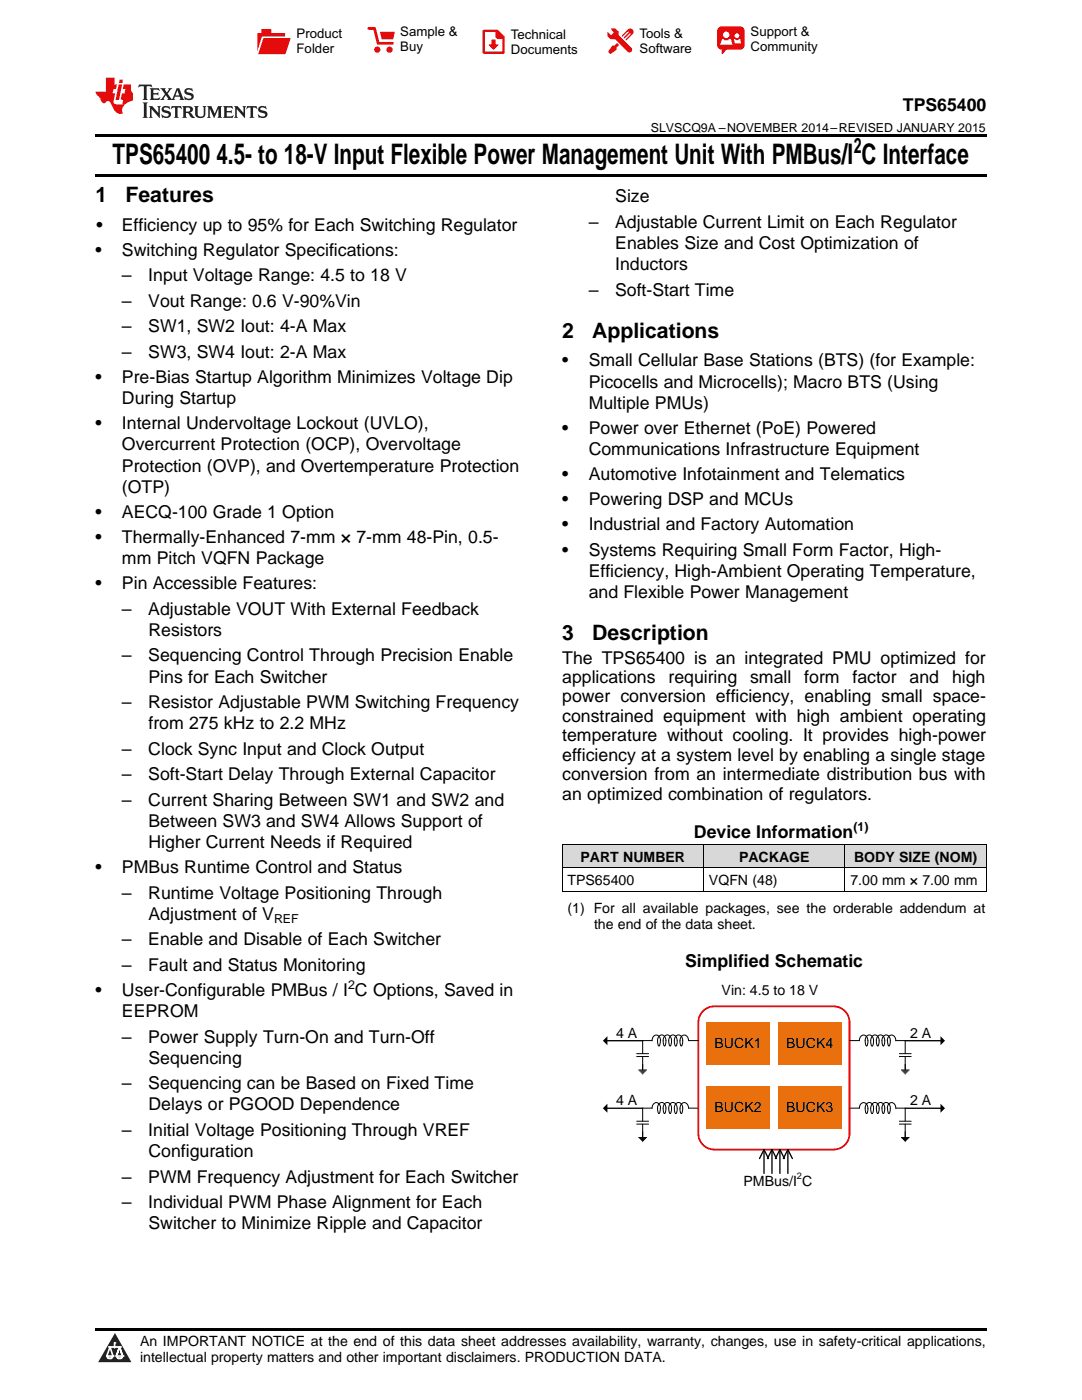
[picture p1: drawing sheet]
<svg xmlns="http://www.w3.org/2000/svg" width="216mm" height="279mm" viewBox="0 0 216 279" stroke-linecap="round" stroke-linejoin="round" font-family="sans-serif">
<defs><g id="words">
<g font-size="5.6">
<text x="22.5" y="32.8">TPS65400</text>
<text x="43.2" y="32.8">4.5- to 18-V Input Flexible Power Management Unit With PMBus/I C Interface</text>
</g>
<g font-size="4.2">
<text x="170.4" y="30.6">2</text>
<text x="19" y="40.4">1</text>
<text x="25" y="40.4">Features</text>
<text x="112.2" y="67.4">2</text>
<text x="118.2" y="67.4">Applications</text>
<text x="112.2" y="127.8">3</text>
<text x="118.2" y="127.8">Description</text>
</g>
<g font-size="3.5">
<text x="180.2" y="22.2">TPS65400</text>
<text x="122.8" y="40.4">Size</text>
<text x="19.2" y="46.1">•</text>
<text x="24.3" y="46.1">Efficiency up to 95% for Each Switching Regulator</text>
<text x="117.5" y="45.4">–</text>
<text x="122.7" y="45.4">Adjustable Current Limit on Each Regulator</text>
<text x="19" y="51.1">•</text>
<text x="24.3" y="51.1">Switching Regulator Specifications:</text>
<text x="122.8" y="49.7">Enables Size and Cost Optimization of</text>
<text x="122.8" y="53.9">Inductors</text>
<text x="24.3" y="56.2">–</text>
<text x="29.6" y="56.2">Input Voltage Range: 4.5 to 18 V</text>
<text x="117.5" y="59">–</text>
<text x="122.7" y="59">Soft-Start Time</text>
<text x="24.3" y="61.2">–</text>
<text x="29.6" y="61.2">Vout Range: 0.6 V-90%Vin</text>
<text x="24.3" y="66.3">–</text>
<text x="24.3" y="71.4">–</text>
<text x="29.6" y="66.3">SW1, SW2 Iout: 4-A Max</text>
<text x="29.6" y="71.4">SW3, SW4 Iout: 2-A Max</text>
<text x="19" y="76.4">•</text>
<text x="24.3" y="76.4">Pre-Bias Startup Algorithm Minimizes Voltage Dip</text>
<text x="112.2" y="73.1">•</text>
<text x="117.5" y="73.1">Small Cellular Base Stations (BTS) (for Example:</text>
<text x="117.5" y="77.4">Picocells and Microcells); Macro BTS (Using</text>
<text x="24.3" y="80.6">During Startup</text>
<text x="117.5" y="81.6">Multiple PMUs)</text>
<text x="19" y="85.7">•</text>
<text x="24.3" y="85.7">Internal Undervoltage Lockout (UVLO),</text>
<text x="24.3" y="89.9">Overcurrent Protection (OCP), Overvoltage</text>
<text x="112.2" y="86.6">•</text>
<text x="117.5" y="86.6">Power over Ethernet (PoE) Powered</text>
<text x="24.3" y="94.1">Protection (OVP), and Overtemperature Protection</text>
<text x="112.2" y="95.8">•</text>
<text x="117.5" y="90.8">Communications Infrastructure Equipment</text>
<text x="117.5" y="95.8">Automotive Infotainment and Telematics</text>
<text x="24.3" y="98.4">(OTP)</text>
<text x="112.2" y="100.9">•</text>
<text x="117.5" y="100.9">Powering DSP and MCUs</text>
<text x="19" y="103.4">•</text>
<text x="24.3" y="103.4">AECQ-100 Grade 1 Option</text>
<text x="112.2" y="105.9">•</text>
<text x="117.5" y="105.9">Industrial and Factory Automation</text>
<text x="19" y="108.4">•</text>
<text x="24.3" y="108.4">Thermally-Enhanced 7-mm × 7-mm 48-Pin, 0.5-</text>
<text x="24.3" y="112.6">mm Pitch VQFN Package</text>
<text x="112.2" y="110.9">•</text>
<text x="117.5" y="110.9">Systems Requiring Small Form Factor, High-</text>
<text x="19" y="117.6">•</text>
<text x="24.3" y="117.6">Pin Accessible Features:</text>
<text x="117.5" y="115.1">Efficiency, High-Ambient Operating Temperature,</text>
<text x="117.5" y="119.3">and Flexible Power Management</text>
<text x="24.3" y="122.7">–</text>
<text x="29.6" y="122.7">Adjustable VOUT With External Feedback</text>
<text x="29.6" y="126.9">Resistors</text>
<text x="24.3" y="132">–</text>
<text x="29.6" y="132">Sequencing Control Through Precision Enable</text>
<text x="29.6" y="136.2">Pins for Each Switcher</text>
<text x="112.2" y="132.4">The TPS65400 is an integrated PMU optimized for</text>
<text x="112.2" y="136.3">applications</text>
<text x="133.4" y="136.3">requiring</text>
<text x="149.7" y="136.3">small</text>
<text x="160.5" y="136.3">form</text>
<text x="170.1" y="136.3">factor</text>
<text x="181.5" y="136.3">and</text>
<text x="190" y="136.3">high</text>
<text x="24.3" y="141.3">–</text>
<text x="29.6" y="141.3">Resistor Adjustable PWM Switching Frequency</text>
<text x="112.2" y="140.2">power conversion efficiency, enabling small space-</text>
<text x="29.6" y="145.6">from 275 kHz to 2.2 MHz</text>
<text x="112.2" y="144.1">constrained equipment with high ambient operating</text>
<text x="112.2" y="148">temperature without cooling. It provides high-power</text>
<text x="24.3" y="150.6">–</text>
<text x="24.3" y="155.7">–</text>
<text x="29.6" y="150.6">Clock Sync Input and Clock Output</text>
<text x="29.6" y="155.7">Soft-Start Delay Through External Capacitor</text>
<text x="112.2" y="151.8">efficiency at a system level by enabling a single stage</text>
<text x="112.2" y="155.7">conversion from an intermediate distribution bus with</text>
<text x="24.3" y="160.8">–</text>
<text x="29.6" y="160.8">Current Sharing Between SW1 and SW2 and</text>
<text x="112.2" y="159.6">an optimized combination of regulators.</text>
<text x="29.6" y="165">Between SW3 and SW4 Allows Support of</text>
<text x="138.5" y="167.3">Device Information</text>
<text x="29.6" y="169.3">Higher Current Needs if Required</text>
<text x="19" y="174.3">•</text>
<text x="24.3" y="174.3">PMBus Runtime Control and Status</text>
<text x="24.3" y="179.4">–</text>
<text x="29.6" y="179.4">Runtime Voltage Positioning Through</text>
<text x="29.6" y="183.6">Adjustment of V</text>
<text x="24.3" y="188.7">–</text>
<text x="29.6" y="188.7">Enable and Disable of Each Switcher</text>
<text x="24.3" y="193.7">–</text>
<text x="29.6" y="193.7">Fault and Status Monitoring</text>
<text x="136.7" y="193.1">Simplified Schematic</text>
<text x="19" y="198.8">•</text>
<text x="24.3" y="198.8">User-Configurable PMBus / I C Options, Saved in</text>
<text x="24.3" y="203">EEPROM</text>
<text x="24.3" y="208.1">–</text>
<text x="29.6" y="208.1">Power Supply Turn-On and Turn-Off</text>
<text x="29.6" y="212.3">Sequencing</text>
<text x="24.3" y="217.4">–</text>
<text x="29.6" y="217.4">Sequencing can be Based on Fixed Time</text>
<text x="29.6" y="221.6">Delays or PGOOD Dependence</text>
<text x="24.3" y="226.7">–</text>
<text x="29.6" y="226.7">Initial Voltage Positioning Through VREF</text>
<text x="29.6" y="230.9">Configuration</text>
<text x="24.3" y="236">–</text>
<text x="29.6" y="236">PWM Frequency Adjustment for Each Switcher</text>
<text x="24.3" y="241.1">–</text>
<text x="29.6" y="241.1">Individual PWM Phase Alignment for Each</text>
<text x="29.6" y="245.3">Switcher to Minimize Ripple and Capacitor</text>
</g>
<g font-size="2.8">
<text x="115.8" y="172">PART NUMBER</text>
<text x="147.5" y="172">PACKAGE</text>
<text x="170.4" y="172">BODY SIZE (NOM)</text>
<text x="113.2" y="176.6">TPS65400</text>
<text x="141.5" y="176.6">VQFN (48)</text>
<text x="169.7" y="176.6">7.00 mm × 7.00 mm</text>
<text x="113.2" y="182.1">(1) For all available packages, see the orderable addendum at</text>
<text x="118.5" y="185.3">the end of the data sheet.</text>
<text x="144" y="198.5">Vin: 4.5 to 18 V</text>
<text x="123" y="207.1">4 A</text>
<text x="142.6" y="209.1">BUCK1</text>
<text x="156.9" y="209.1">BUCK4</text>
<text x="181.6" y="207.1">2 A</text>
<text x="123" y="220.6">4 A</text>
<text x="142.6" y="221.9">BUCK2</text>
<text x="156.9" y="221.9">BUCK3</text>
<text x="181.6" y="220.6">2 A</text>
<text x="148.4" y="236.6">PMBus/I C</text>
<text x="27.9" y="268.6">An IMPORTANT NOTICE at the end of this data sheet addresses availability, warranty, changes, use in safety-critical applications,</text>
<text x="27.9" y="271.8">intellectual property matters and other important disclaimers. PRODUCTION DATA.</text>
</g>
<g font-size="2.6">
<text x="59.2" y="7.6">Product</text>
<text x="59.2" y="10.6">Folder</text>
<text x="79.9" y="7.3">Sample &amp;</text>
<text x="79.9" y="10.2">Buy</text>
<text x="101.9" y="7.8">Technical</text>
<text x="101.9" y="10.8">Documents</text>
<text x="127.6" y="7.6">Tools &amp;</text>
<text x="127.6" y="10.6">Software</text>
<text x="149.8" y="7.2">Support &amp;</text>
<text x="149.8" y="10.2">Community</text>
</g>
<g font-size="2.5">
<text x="129.9" y="26.3">SLVSCQ9A –NOVEMBER 2014–REVISED JANUARY 2015</text>
<text x="170.3" y="165.9">(1)</text>
<text x="54.7" y="184.3">REF</text>
<text x="69.5" y="197.3">2</text>
</g>
<text font-size="1.8" x="159" y="235.3">2</text>
</g></defs>
<g fill="#d8d8d8">
<path d="M112.2 168.6h28.2v4.6h-28.2z"/>
<path d="M140.4 168.6h28.2v4.6h-28.2z"/>
<path d="M168.6 168.6h28.2v4.6h-28.2z"/>
</g>
<path d="M22.9 266l3.3 5.9h-6.6z" fill="#231f20"/>
<path d="M21.3 270.6h1.2l-.3 .5h-.3a.53 .53 0 0 1-.6-.5z" fill-rule="evenodd" fill="#fff"/>
<path d="M21.3 270.6h1.2l-.3 .5h-.3a.53 .53 0 0 1-.6-.5z" fill="none" stroke="#231f20" stroke-width=".33"/>
<path d="M21.3 270.6l1.2 .1-.3 .4h-.5z" fill="none" stroke="#fff" stroke-width=".33"/>
<path d="M22.9 268.9h.1" fill="none" stroke="#fff" stroke-width=".33"/>
<path d="M22.9 268v.9z" fill="#fff"/>
<path d="M22.9 268v.9z" fill="none" stroke="#fff" stroke-width=".33"/>
<circle cx="22.9" cy="268" r=".16" fill="#fff"/>
<path d="M21.8 268.8h.1" fill="none" stroke="#fff" stroke-width=".33"/>
<path d="M21.8 268.8h2.2z" fill="#fff"/>
<path d="M21.8 268.8h2.2z" fill="none" stroke="#fff" stroke-width=".33"/>
<circle cx="24" cy="268.8" r=".16" fill="#fff"/>
<path d="M23.2 270.6h.1" fill="none" stroke="#fff" stroke-width=".33"/>
<path d="M23.8 268.8l-.6 1.8z" fill="#fff"/>
<path d="M23.8 268.8l-.6 1.8z" fill="none" stroke="#fff" stroke-width=".33"/>
<path d="M23.8 268.8l.7 1.8z" fill="#fff"/>
<path d="M23.8 268.8l.7 1.8z" fill="none" stroke="#fff" stroke-width=".33"/>
<path d="M24.4 270.6h.1" fill="none" stroke="#fff" stroke-width=".33"/>
<circle cx="21.3" cy="270.6" r=".16" fill="#fff"/>
<path d="M22 268.8l-.7 1.8z" fill="#fff"/>
<path d="M22 268.8l-.7 1.8z" fill="none" stroke="#fff" stroke-width=".33"/>
<path d="M22 268.8l.5 1.8z" fill="#fff"/>
<path d="M22 268.8l.5 1.8z" fill="none" stroke="#fff" stroke-width=".33"/>
<circle cx="22.5" cy="270.6" r=".16" fill="#fff"/>
<path d="M23.3 270.6h1.2a.63 .63 0 0 1-.6 .5 .63 .63 0 0 1-.6-.5z" fill-rule="evenodd" fill="#fff"/>
<path d="M23.3 270.6h1.2a.63 .63 0 0 1-.6 .5 .63 .63 0 0 1-.6-.5z" fill="none" stroke="#231f20" stroke-width=".33"/>
<path d="M23.3 270.6h1.2l-.4 .5h-.5z" fill="none" stroke="#fff" stroke-width=".33"/>
<path d="M23.2 270.6h.1" fill="none" stroke="#fff" stroke-width=".33"/>
<circle cx="24.5" cy="270.6" r=".16" fill="#fff"/>
<path d="M19 265.1h177.8v.5h-177.8z" fill="#000"/>
<path d="M140.3 201.8a3.2 3.2 0 0 1 2.2-1h23.8a3.2 3.2 0 0 1 3.2 3.2v22.2a3.2 3.2 0 0 1-3.2 3.2h-23.8a3.2 3.2 0 0 1-3.1-3.2v-22.2a3.2 3.2 0 0 1 .9-2.2z" fill-rule="evenodd" fill="#fff"/>
<path d="M140.3 201.8a3.2 3.2 0 0 1 2.2-1h23.8a3.2 3.2 0 0 1 3.2 3.2v22.2a3.2 3.2 0 0 1-3.2 3.2h-23.8a3.2 3.2 0 0 1-3.1-3.2v-22.2a3.2 3.2 0 0 1 .9-2.2z" fill="none" stroke="#f00" stroke-width=".35"/>
<g fill="#ea700d">
<path d="M140.9 204h12.7v8.5h-12.7z" fill-rule="evenodd"/>
<path d="M155.2 204h12.7v8.5h-12.7z" fill-rule="evenodd"/>
<path d="M140.9 216.9h12.7v8.4h-12.7z" fill-rule="evenodd"/>
<path d="M155.2 216.9h12.7v8.4h-12.7z" fill-rule="evenodd"/>
</g>
<path d="M121 207.7h7.2M180.6 207.7h7.2M121 221.2h7.2M151.5 231.2l.9-1.8 .9 1.8M152.4 229.4v4.8M153.1 231.2l.9-1.8 .9 1.8M154 229.4v4.8M154.7 231.2l.9-1.8 .9 1.8M155.6 229.4v4.8M156.3 231.2l.9-1.8 .9 1.8M157.2 229.4v4.8M180.6 221.2h7.2" fill="none" stroke="#000" stroke-width=".26"/>
<g fill="none" stroke="#000" stroke-width=".2">
<path d="M112.2 177.9h84.6M112.2 173.2h84.6M112.2 168.5h84.6M112.2 168.6v9.3M140.4 168.6v9.3M168.6 168.6v9.3M196.8 168.6v9.3M127 210.3h2.4M127 210.9h2.4M127.4 213.5h1.6M127.6 213.7h1.2M127.8 213.9h.8"/>
<path d="M128 214.1h.4M128.2 214.3h.1M128.2 207.7v2.6M128.2 210.9v2.6M130.1 207.7h-1.9M131.8 207.7l-.1 .7-.2 .4a1.66 1.66 0 0 1 .2-2.2 1.02 1.02 0 0 1 1.1 .4 1.02 1.02 0 0 1 .1 1.1l-.3 .7a1.66 1.66 0 0 1 .2-2.2 1.02 1.02 0 0 1 1.1 .4 1.02 1.02 0 0 1 .1 1.1l-.3 .7a1.66 1.66 0 0 1 .2-2.2 .87 .87 0 0 1 .9 .2 .87 .87 0 0 1 .3 .9l-.1 .8-.2 .3a1.67 1.67 0 0 1 .3-2.2 1.02 1.02 0 0 1 1 .4 1.02 1.02 0 0 1 .1 1.1l-.3 .7a1.59 1.59 0 0 1 .3-2.1 .87 .87 0 0 1 .9 .1 .87 .87 0 0 1 .3 .9h2M131.8 207.7a.88 .88 0 0 0-.9-1.1 .88 .88 0 0 0-.8 1.1M169.5 207.7h2M171.5 207.7a.88 .88 0 0 1 .9-1.1 .88 .88 0 0 1 .8 1.1M177.1 207.7a.88 .88 0 0 1 .8-1.1 .88 .88 0 0 1 .9 1.1M177.1 207.7l.1 .7 .2 .4a1.66 1.66 0 0 0-.3-2.2 1.02 1.02 0 0 0-1 .4 1.02 1.02 0 0 0-.1 1.1l.3 .7a1.66 1.66 0 0 0-.3-2.2 1.02 1.02 0 0 0-1 .4 1.02 1.02 0 0 0-.1 1.1l.2 .7a1.66 1.66 0 0 0-.2-2.2 .87 .87 0 0 0-.9 .2 .87 .87 0 0 0-.2 .9v.8l.2 .3a1.67 1.67 0 0 0-.2-2.2 1.02 1.02 0 0 0-1 .4 1.02 1.02 0 0 0-.1 1.1l.2 .7 .2-.3 .1-.8M178.8 207.7h1.9"/>
<path d="M179.4 210.3h2.4M179.4 210.9h2.4M179.8 213.5h1.6M180 213.7h1.2M180.2 213.9h.8M180.4 214.1h.4M180.6 214.3h.1M180.6 207.7v2.6M180.6 210.9v2.6M127 223.8h2.4M127 224.3h2.4M127.4 227h1.6"/>
<path d="M127.6 227.2h1.2M127.8 227.4h.8M128 227.6h.4M128.2 221.2h1.9M128.2 227.8h.1M128.2 221.2v2.6M128.2 224.3v2.7M131.8 221.1l-.1 .8-.2 .3a1.66 1.66 0 0 1 .2-2.1 1.02 1.02 0 0 1 1.1 .4 1.02 1.02 0 0 1 .1 1.1l-.3 .6a1.66 1.66 0 0 1 .2-2.1 1.02 1.02 0 0 1 1.1 .4 1.02 1.02 0 0 1 .1 1.1l-.3 .6a1.66 1.66 0 0 1 .2-2.1 .87 .87 0 0 1 .9 .2 .87 .87 0 0 1 .3 .8l-.1 .8-.2 .4a1.67 1.67 0 0 1 .3-2.2 1.02 1.02 0 0 1 1 .4 1.02 1.02 0 0 1 .1 1.1l-.3 .6a1.59 1.59 0 0 1 .3-2.1 .87 .87 0 0 1 .9 .2 .87 .87 0 0 1 .3 .9h2M131.8 221.2a.88 .88 0 0 0-.9-1.1 .88 .88 0 0 0-.8 1.1M169.5 221.2h2M171.5 221.2a.88 .88 0 0 1 .9-1.1 .88 .88 0 0 1 .8 1.1M177.1 221.2a.88 .88 0 0 1 .8-1.1 .88 .88 0 0 1 .9 1.1"/>
<path d="M177.1 221.1l.1 .8 .2 .3a1.66 1.66 0 0 0-.3-2.1 1.02 1.02 0 0 0-1 .4 1.02 1.02 0 0 0-.1 1.1l.3 .6a1.66 1.66 0 0 0-.3-2.1 1.02 1.02 0 0 0-1 .4 1.02 1.02 0 0 0-.1 1.1l.2 .6a1.66 1.66 0 0 0-.2-2.1 .87 .87 0 0 0-.9 .2 .87 .87 0 0 0-.2 .8v.8l.2 .4a1.67 1.67 0 0 0-.2-2.2 1.02 1.02 0 0 0-1 .4 1.02 1.02 0 0 0-.1 1.1l.2 .6 .2-.3 .1-.7M178.8 221.2h1.9M179.4 223.8h2.4M179.4 224.3h2.4M179.8 227h1.6M180 227.2h1.2M180.2 227.4h.8M180.4 227.6h.4M180.6 227.8h.1M180.6 221.2v2.6M180.6 224.3v2.7"/>
</g>
<path d="M121.2 206.8v1.8l-.9-.9zM187.7 206.8l.9 .9-.9 .9zM121.2 220.3v1.8l-.9-.9zM187.7 220.3l.9 .9-.9 .9z" fill="#000"/>
<path d="M19 34.8h177.8v.5h-177.8zM19 26.8h177.8v.6h-177.8z" fill="#000"/>
<path d="M27.7 16.9l-.1 .6 .6-.3h.5v.2v2.2l-.2 .4h1l-.2-.4v-2.2v-.2h.5l.6 .3-.2-.6zM29.9 17.6l.2 .4v1.6l-.2 .4h1.9l.1-.6a1.09 1.09 0 0 1-1.3 .1v-.6h.6l.4 .2v-.7l-.2 .2h-.8v-.6l.2-.1a1.01 1.01 0 0 1 1 .3l-.1-.6zM32 17.6l.9 1.2-1 1.2h.9l-.2-.3 .5-.7 .5 .7-.3 .3h1.7l-.2-.3 .1-.4h1l.1 .4-.2 .3h1l-.3-.4-.7-2h-.5l-1 2.2-.8-1.1 .9-1.1h-.9l.2 .2-.4 .7-.4-.7 .2-.2zM35.4 18l.4 1h-.8zM37 17.7a.66 .66 0 0 0-.2 .8 .66 .66 0 0 0 .6 .4l.7 .2 .1 .2a.8 .8 0 0 1-.7 .4 .8 .8 0 0 1-.7-.5l.1 .8 .2-.2a.94 .94 0 0 0 1.1 .1 .94 .94 0 0 0 .4-.9 1.48 1.48 0 0 0-1.3-.6v-.4a1.1 1.1 0 0 1 1.2 .2l-.2-.6-.2 .1-.5-.1zM28.5 20.4l.2 .4v2.3l-.2 .4h1l-.2-.4v-2.3l.2-.4zM29.7 21.2l.2 .4v1.5l-.2 .4h.8l-.3-.4 .1-1.3 1.6 1.8v-2l.2-.4h-.7l.2 .2v1.1l-1.2-1.3zM32.5 21.3a.66 .66 0 0 0-.2 .8 .66 .66 0 0 0 .6 .4l.6 .2 .2 .2a.8 .8 0 0 1-.8 .4 .8 .8 0 0 1-.7-.5l.2 .7 .2-.1a.94 .94 0 0 0 1 .1 .94 .94 0 0 0 .5-1 1.47 1.47 0 0 0-1.3-.6l-.1-.3a1.1 1.1 0 0 1 1.3 .2l-.2-.6-.2 .1-.5-.2zM34.3 21.2l-.2 .6a.64 .64 0 0 1 .8-.3v1.6l-.2 .4h1l-.3-.4 .1-1.6a.66 .66 0 0 1 .8 .3l-.2-.6zM36.3 21.2l.3 .4v1.5l-.3 .4h1l-.2-.2v-.7h.5l.1 .1a.8 .8 0 0 0 1.2 .7l-1-1a.62 .62 0 0 0 .6-.5 .62 .62 0 0 0-.6-.7zM37.1 21.5h.1a.48 .48 0 0 1 .6 0 .48 .48 0 0 1 .1 .6l-.2 .1-.6 .1zM38.7 21.2l.2 .2a2.29 2.29 0 0 0 .4 2 1.05 1.05 0 0 0 1.7-.7v-1.3l.2-.2h-.8l.2 .4v1.1a.61 .61 0 0 1-.6 .6 .61 .61 0 0 1-.6-.6v-1.1l.3-.4zM41.3 21.2l.3 .4v1.5l-.3 .4h.8l-.2-.4v-1.4l.8 1.9 .9-1.9v1.4l-.2 .4h.9l-.2-.4v-1.5l.2-.4h-.8l-.7 1.5-.6-1.5zM44.5 21.2l.2 .4v1.5l-.2 .4h1.9l.2-.6a1.1 1.1 0 0 1-1.4 .2v-.7h.6l.4 .2v-.6l-.2 .1-.8 .1v-.6l.2-.1a1.02 1.02 0 0 1 1.1 .2l-.2-.5zM46.7 21.2l.2 .4v1.5l-.2 .4h.8l-.3-.4 .1-1.3 1.6 1.8v-2l.2-.4h-.7l.2 .2v1.1l-1.2-1.3zM49.3 21.2l-.1 .6a.64 .64 0 0 1 .8-.3v1.6l-.3 .4h1l-.2-.4v-1.6a.66 .66 0 0 1 .8 .3l-.1-.6zM51.7 21.3a.66 .66 0 0 0-.2 .7 .66 .66 0 0 0 .7 .5l.6 .2 .1 .2a.8 .8 0 0 1-.7 .4 .8 .8 0 0 1-.7-.5l.1 .7 .2-.1a.94 .94 0 0 0 1.1 .1 .94 .94 0 0 0 .4-1 1.48 1.48 0 0 0-1.2-.6l-.1-.3a1.1 1.1 0 0 1 1.2 .2l-.2-.6-.1 .1-.6-.2z" fill="#231f20"/>
<path d="M21.1 15.5v2.8h-2v.4l.9 .9a.96 .96 0 0 0 1 1 .59 .59 0 0 1 .5-.4 .59 .59 0 0 1 .5 .3l.4 .8a1.61 1.61 0 0 0 2.1 1.3 1.63 1.63 0 0 1 1.1-2.2l.9-.3v-1.5a1.6 1.6 0 0 1-.4-1.7h-1.4l-.2 .9h.5l-.2 .8h-.5l-.2 1v.3h.5l-.2 .9h-.7a.74 .74 0 0 1-1-.6l.3-1.6h-.5l.2-.8h.5l.1-.9h-.4v-1.4zM23.7 16.9l-.7 3h.8l.6-3zM23.8 15.9l-.1 .7h.7l.2-.7z" fill="#ee1d23"/>
<g fill="#d60000">
<path d="M52.1 5.8h2v.8h2.8v4.2h-5.5v-4.2h.7z" fill-rule="evenodd"/>
<path d="M52.4 7.5h5.6l-1 3.3h-5.6z" fill-rule="evenodd"/>
</g>
<path d="M52.4 7.4h5.7l-.1 .1h-5.5l-1.1 3.3z" fill-rule="evenodd" fill="#fff"/>
<path d="M52.4 7.4h5.7l-.1 .1h-5.5l-1.1 3.3z" fill="none" stroke="#fff" stroke-width=".2"/>
<path d="M73.6 5.7h1.1l.7 2.9h2.9" fill="none" stroke="#d60000" stroke-width=".55"/>
<g fill="#d60000">
<path d="M75.8 6.3h3l-.4 1.6h-2.2z" fill-rule="evenodd"/>
<circle cx="75.3" cy="9.9" r=".62"/>
<circle cx="77.7" cy="9.9" r=".62"/>
</g>
<path d="M96.5 6.2h2.7l1.3 1.2v3.1h-4z" fill="none" stroke="#d60000" stroke-width=".44"/>
<g fill="#d60000">
<path d="M98.1 7.9h.8v1h.5l-.9 1.1-1-1v-.1h.6z" fill-rule="evenodd"/>
<path d="M98.9 6.2h.3l1.3 1.2v.4h-1.3l-.3-.4z" fill-rule="evenodd"/>
<path d="M121.9 5.7h.8l.7 .6 .1 .7 2.5 2.5-.8 .8-2.3-2.3-1.1-.2-.6-.6v-.8l.7 .6 .5-.4v-.2l-.5-.5z" fill-rule="evenodd"/>
<path d="M122.2 9.1h.4l.5-.5 .4 .4-.5 .5v.4l-1.2 .9-.5-.5z" fill-rule="evenodd"/>
<path d="M125.3 5.9a.67 .67 0 0 1 .9 0 .67 .67 0 0 1 0 .9z" fill-rule="evenodd"/>
<path d="M125.3 5.9l.9 .9-1.2 1.2h-.2v-.2l1-.9v-.2h-.2l-.9 1h-.2v-.2l.9-1 .1-.2h-.3l-.9 1h-.2v-.2z" fill-rule="evenodd"/>
<circle cx="125.6" cy="9.9" r=".54"/>
</g>
<path d="M123.3 6.3v.7" fill="none" stroke="#d60000" stroke-width=".2"/>
<g fill="#d60000">
<path d="M143.4 5.5l.6-.2h3.6a.95 .95 0 0 1 1 .9v2.8a.95 .95 0 0 1-1 .9h-3.6a.95 .95 0 0 1-.9-.9v-2.8z" fill-rule="evenodd"/>
<path d="M144 9.9h.9l-.7 .9h-.2z" fill-rule="evenodd"/>
</g>
<g fill="#fff">
<path d="M146.6 8.6h1.3z"/>
<path d="M144.1 7.8h.3l.1 .2h.8l.2-.2h.3l.4 1.1h-2.5z" fill-rule="evenodd"/>
<path d="M146.4 7.8h.3l.1 .2h.5l.2-.2h.2l.2 .8h-1.3z" fill-rule="evenodd"/>
<circle cx="144.9" cy="6.9" r=".65"/>
<circle cx="147" cy="7.1" r=".48"/>
</g>
<use href="#words"/>
</svg>
